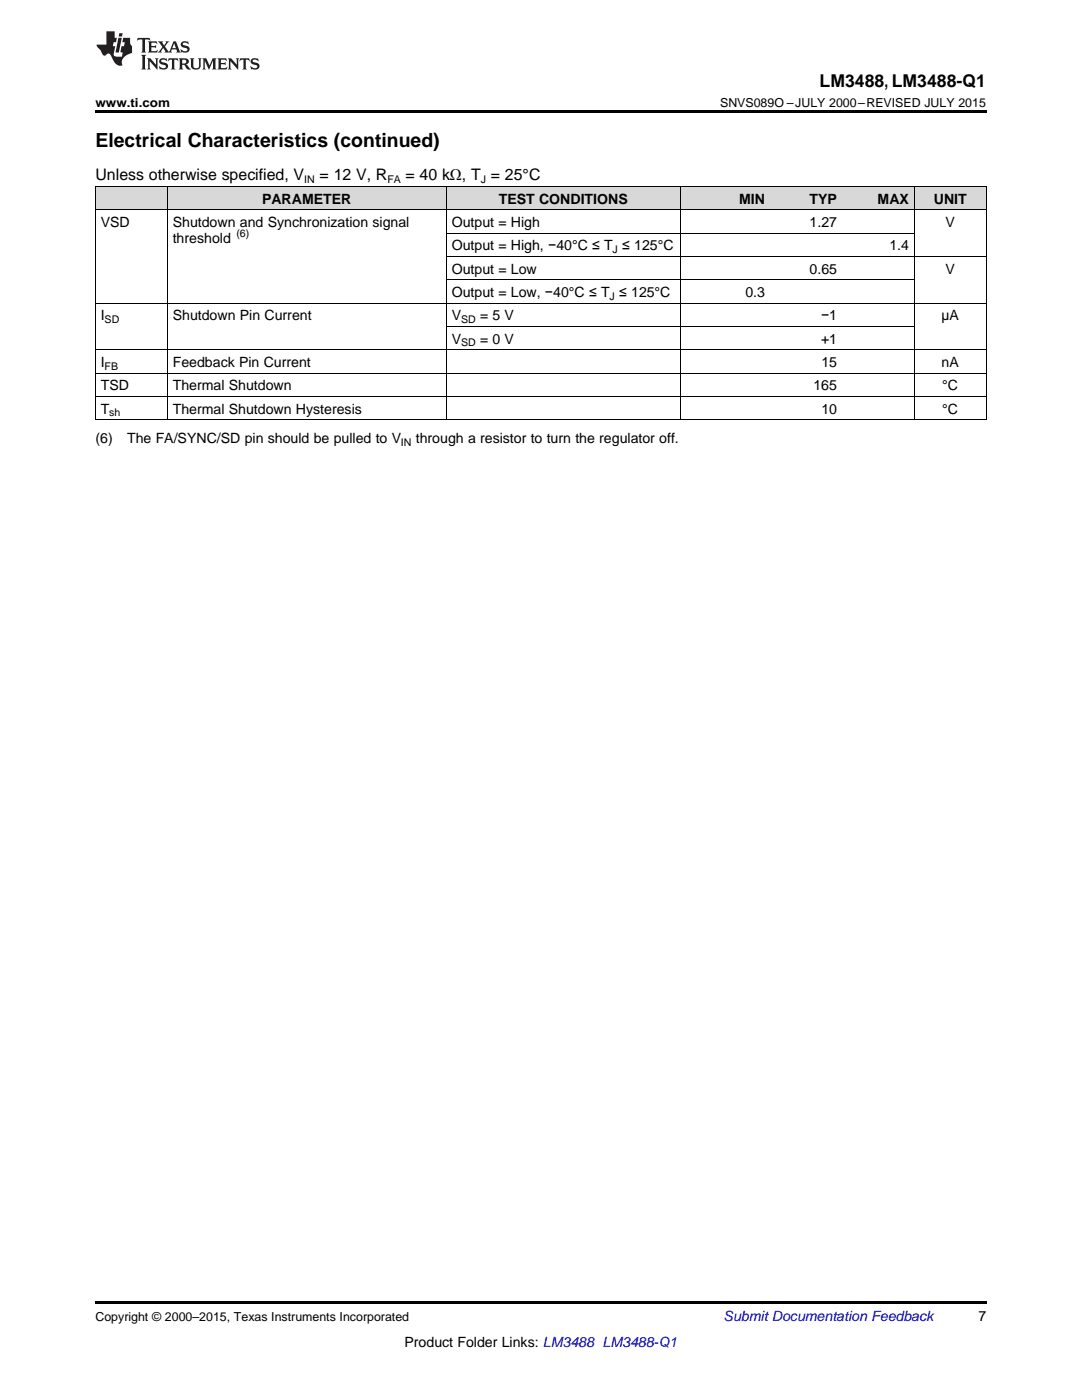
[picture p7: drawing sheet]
<svg xmlns="http://www.w3.org/2000/svg" width="216mm" height="279mm" viewBox="0 0 216 279" stroke-linecap="round" stroke-linejoin="round" font-family="sans-serif">
<defs><g id="words">
<text font-size="3.9" x="19" y="29.3">Electrical Characteristics (continued)</text>
<text font-size="3.5" x="163.5" y="17.3">LM3488, LM3488-Q1</text>
<g font-size="3.2">
<text x="19" y="36">Unless otherwise specified, V</text>
<text x="63.8" y="36">= 12 V, R</text>
<text x="80.9" y="36">= 40 kΩ, T = 25°C</text>
</g>
<g font-size="2.8">
<text x="52.3" y="40.6">PARAMETER</text>
<text x="99.5" y="40.6">TEST CONDITIONS</text>
<text x="147.5" y="40.6">MIN</text>
<text x="161.5" y="40.6">TYP</text>
<text x="175.1" y="40.6">MAX</text>
<text x="186.3" y="40.6">UNIT</text>
<text x="20.1" y="45.3">VSD</text>
<text x="34.5" y="45.3">Shutdown and Synchronization signal</text>
<text x="90.1" y="45.3">Output = High</text>
<text x="161.5" y="45.3">1.27</text>
<text x="188.7" y="45.3">V</text>
<text x="34.5" y="48.5">threshold</text>
<text x="90.1" y="50">Output = High, −40°C ≤ T ≤ 125°C</text>
<text x="177.5" y="50">1.4</text>
<text x="90.1" y="54.6">Output = Low</text>
<text x="90.1" y="59.3">Output = Low, −40°C ≤ T ≤ 125°C</text>
<text x="148.7" y="59.3">0.3</text>
<text x="161.5" y="54.6">0.65</text>
<text x="188.7" y="54.6">V</text>
<text x="20.1" y="63.9">I</text>
<text x="34.5" y="63.9">Shutdown Pin Current</text>
<text x="90.1" y="63.9">V</text>
<text x="95.8" y="63.9">= 5 V</text>
<text x="163.8" y="63.9">−1</text>
<text x="187.9" y="63.9">µA</text>
<text x="90.1" y="68.6">V</text>
<text x="95.8" y="68.6">= 0 V</text>
<text x="163.8" y="68.6">+1</text>
<text x="20.1" y="73.2">I</text>
<text x="20.1" y="77.9">TSD</text>
<text x="34.5" y="73.2">Feedback Pin Current</text>
<text x="34.5" y="77.9">Thermal Shutdown</text>
<text x="162.3" y="77.9">165</text>
<text x="163.9" y="73.2">15</text>
<text x="187.9" y="73.2">nA</text>
<text x="188" y="77.9">°C</text>
<text x="20.1" y="82.5">T</text>
<text x="34.5" y="82.5">Thermal Shutdown Hysteresis</text>
<text x="163.9" y="82.5">10</text>
<text x="188" y="82.5">°C</text>
<text x="19" y="88.4">(6)</text>
<text x="25.4" y="88.4">The FA/SYNC/SD pin should be pulled to V</text>
<text x="83" y="88.4">through a resistor to turn the regulator off.</text>
<text x="195.3" y="263.6">7</text>
<text x="80.7" y="268.9">Product Folder Links: LM3488 LM3488-Q1</text>
</g>
<text font-size="2.8" fill="#0000c8" x="144.4" y="263.6">Submit Documentation Feedback</text>
<g font-size="2.5">
<text x="19" y="21.4">www.ti.com</text>
<text x="143.7" y="21.4">SNVS089O –JULY 2000–REVISED JULY 2015</text>
<text x="19" y="263.6">Copyright © 2000–2015, Texas Instruments Incorporated</text>
</g>
<g font-size="2.1">
<text x="60.7" y="36.6">IN</text>
<text x="77.3" y="36.6">FA</text>
<text x="95.9" y="36.6">J</text>
<text x="47.2" y="47.3">(6)</text>
<text x="122.2" y="50.5">J</text>
<text x="121.6" y="59.8">J</text>
<text x="20.9" y="64.5">SD</text>
<text x="92" y="64.5">SD</text>
<text x="92" y="69.1">SD</text>
<text x="20.9" y="73.8">FB</text>
<text x="21.8" y="83.1">sh</text>
<text x="80" y="89">IN</text>
</g>
</g></defs>
<g fill="#d8d8d8">
<path d="M19 37.3h14.4v4.6h-14.4z"/>
<path d="M33.4 37.3h55.7v4.6h-55.7z"/>
<path d="M89.1 37.3h46.7v4.6h-46.7z"/>
<path d="M135.8 37.3h17.9v4.6h-17.9z"/>
<path d="M153.7 37.3h14.4v4.6h-14.4z"/>
<path d="M168.1 37.3h14.4v4.6h-14.4z"/>
<path d="M182.5 37.3h14.3v4.6h-14.3z"/>
</g>
<path d="M19 22h177.8v.5h-177.8zM19 259.7h177.8v.5h-177.8z" fill="#000"/>
<g fill="none" stroke="#000" stroke-width=".2">
<path d="M19 37.2h177.8M19.1 37.2v46.6M33.4 37.2v46.6M89 37.2v46.6M135.7 37.2v46.6M182.4 37.2v46.6M196.8 37.2v46.6M19 41.9h177.8M89.1 55.8h93.4M89.1 51.2h107.7M89.1 46.5h93.4M19 79.1h177.8"/>
<path d="M19 74.5h177.8M19 69.8h177.8M19 60.5h177.8M89.1 65.1h93.4M19 83.8h177.8"/>
</g>
<g fill="#231f20">
<path d="M27.5 7.6l-.1 .5 .4-.2h.6v.1v2.1l-.2 .4h1l-.3-.4v-2.1l.1-.1h.5l.5 .2-.2-.5zM29.5 8.3l.2 .3v1.5l-.2 .4h1.8l.2-.6a1.04 1.04 0 0 1-1.3 .2v-.7h.6l.3 .2v-.6l-.3 .2h-.6v-.6l.8-.1 .4 .3-.2-.5zM31.5 8.3l.9 1.1-.9 1.1h.8l-.2-.2 .5-.7 .4 .7-.2 .2h1.5l-.1-.2 .1-.4h.9l.1 .4-.2 .2h1l-.3-.3-.7-1.9h-.5l-.9 2-.8-1 .9-1h-.8l.1 .3-.3 .5-.4-.6 .2-.2zM34.7 8.6l.4 1h-.7zM36.3 8.4a.63 .63 0 0 0-.2 .7 .63 .63 0 0 0 .6 .4l.6 .2 .1 .2a.75 .75 0 0 1-.7 .4 .75 .75 0 0 1-.6-.5l.1 .7 .1-.1a1.11 1.11 0 0 0 1.5-.6 1.13 1.13 0 0 0-1.2-.8l-.1-.4a1.04 1.04 0 0 1 1.2 .2l-.2-.5-.1 .1-.5-.2zM28.2 10.9l.2 .4v2.2l-.2 .4h1l-.3-.4v-2.2l.3-.4zM29.3 11.6l.3 .4v1.5l-.3 .4h.8l-.2-.4v-1.3l1.5 1.7v-1.9l.2-.4h-.7l.2 .4v.9l-1.1-1.3zM32 11.8a.62 .62 0 0 0-.2 .7 .62 .62 0 0 0 .6 .4l.6 .1 .1 .3a.76 .76 0 0 1-.7 .3 .76 .76 0 0 1-.6-.4l.1 .7 .1-.1a1.11 1.11 0 0 0 1.5-.6 1.13 1.13 0 0 0-1.2-.8l-.1-.4a1.04 1.04 0 0 1 1.2 .2l-.2-.6-.1 .1-.5-.1zM33.7 11.6l-.2 .6a.61 .61 0 0 1 .8-.3v1.6l-.2 .4h.9l-.2-.4v-1.6a.63 .63 0 0 1 .8 .3l-.2-.6zM35.6 11.6l.3 .4v1.5l-.3 .4h1l-.2-.2v-.8l.5 .2a.76 .76 0 0 0 1.2 .7l-1-1a.58 .58 0 0 0 .6-.5 .58 .58 0 0 0-.5-.6zM36.4 11.9h.1a.45 .45 0 0 1 .5 .1 .45 .45 0 0 1 .1 .5l-.7 .2zM37.9 11.6l.2 .2a2.17 2.17 0 0 0 .3 1.9 .99 .99 0 0 0 1.6-.6v-1.1l.2-.4h-.7l.2 .2a1.92 1.92 0 0 1-.2 1.8 .6 .6 0 0 1-.9-.5v-1.1l.2-.4zM40.4 11.6l.2 .4v1.5l-.2 .4h.7l-.2-.4v-1.4l.8 1.8 .8-1.8v1.4l-.2 .4h.9l-.2-.4v-1.5l.2-.4h-.8l-.6 1.5-.6-1.5zM43.4 11.6l.2 .4v1.5l-.2 .4h1.8l.2-.6a1.04 1.04 0 0 1-1.3 .1v-.6h.5l.4 .2v-.6l-.4 .2h-.5v-.7h.8l.3 .3-.1-.6zM45.5 11.6l.2 .4v1.5l-.2 .4h.7l-.2-.4v-1.3l1.5 1.7v-1.9l.2-.4h-.7l.2 .4v.9l-1.1-1.3zM47.9 11.6l-.1 .6a.61 .61 0 0 1 .8-.3v1.6l-.3 .4h1l-.3-.4 .1-1.6a.63 .63 0 0 1 .7 .3l-.1-.6zM50.2 11.8a.62 .62 0 0 0-.2 .7 .62 .62 0 0 0 .6 .4l.6 .1 .2 .3a.76 .76 0 0 1-.8 .3 .76 .76 0 0 1-.6-.4l.1 .7 .2-.1a1.11 1.11 0 0 0 1.5-.6 1.13 1.13 0 0 0-1.3-.8l-.1-.4a1.04 1.04 0 0 1 1.2 .2l-.1-.6-.2 .1-.5-.1z"/>
<path d="M21.2 6.3v2.6h-1.9l.1 .4 .7 .9a.91 .91 0 0 0 1 .8 .56 .56 0 0 1 .5-.3 .56 .56 0 0 1 .5 .3l.4 .8a1.53 1.53 0 0 0 1.9 1.2 1.54 1.54 0 0 1 1-2.1l.9-.3v-1.4a1.52 1.52 0 0 1-.3-1.6h-1.4l-.2 .8h.5l-.2 .8h-.4l-.2 1v.2l.4 .1-.2 .8a1.93 1.93 0 0 1-1.6-.3l.3-1.8h-.5l.2-.8h.4l.2-.8h-.4v-1.3zM23.6 7.6l-.6 2.9h.7l.6-2.9zM23.8 6.6l-.1 .7h.6l.2-.7z"/>
</g>
<use href="#words"/>
</svg>
